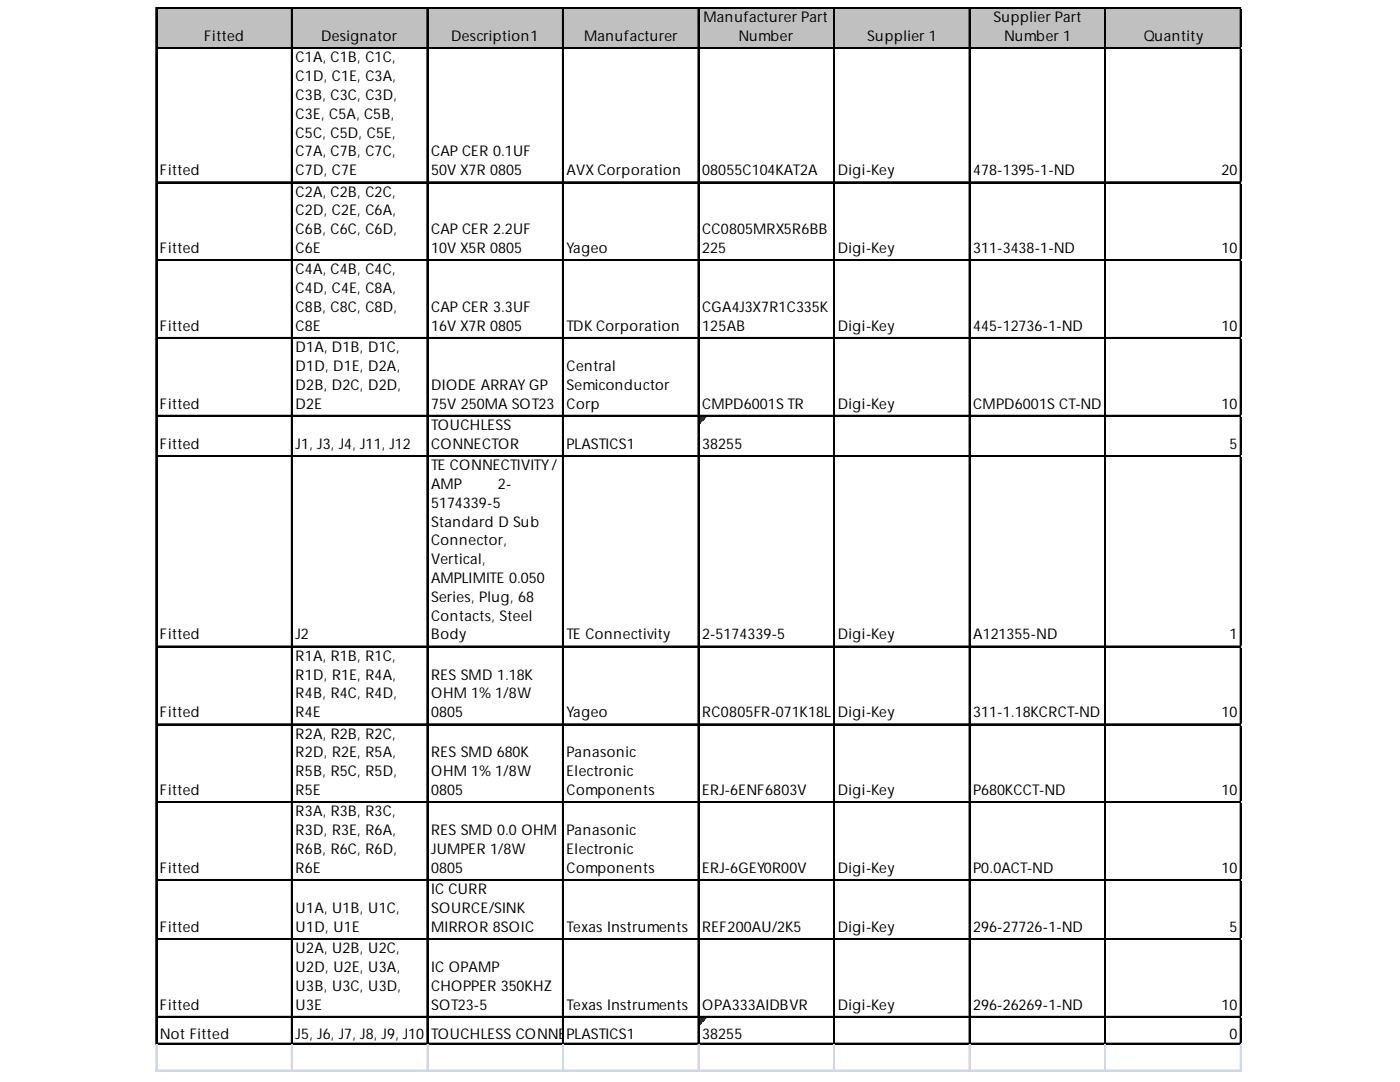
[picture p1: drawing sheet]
<svg xmlns="http://www.w3.org/2000/svg" width="279mm" height="216mm" viewBox="0 0 279 216" stroke-linecap="round" stroke-linejoin="round" font-family="sans-serif">
<defs><g id="words">
<g font-size="2.9">
<text x="140.4" y="4.4">Manufacturer Part</text>
<text x="198.3" y="4.4">Supplier Part</text>
<text x="40.8" y="8.2">Fitted</text>
<text x="64.1" y="8.2">Designator</text>
<text x="90" y="8.2">Description1</text>
<text x="116.6" y="8.2">Manufacturer</text>
<text x="147.4" y="8.2">Number</text>
<text x="173.1" y="8.2">Supplier 1</text>
<text x="200.4" y="8.2">Number 1</text>
<text x="228.2" y="8.2">Quantity</text>
<text x="59" y="12.4">C1A, C1B, C1C,</text>
<text x="59" y="16.2">C1D, C1E, C3A,</text>
<text x="59" y="19.9">C3B, C3C, C3D,</text>
<text x="59" y="23.7">C3E, C5A, C5B,</text>
<text x="59" y="27.4">C5C, C5D, C5E,</text>
<text x="31.9" y="34.9">Fitted</text>
<text x="59" y="31.2">C7A, C7B, C7C,</text>
<text x="59" y="34.9">C7D, C7E</text>
<text x="86" y="31.2">CAP CER 0.1UF</text>
<text x="86" y="34.9">50V X7R 0805</text>
<text x="113.1" y="34.9">AVX Corporation</text>
<text x="140.1" y="34.9">08055C104KAT2A</text>
<text x="167.2" y="34.9">Digi-Key</text>
<text x="194.2" y="34.9">478-1395-1-ND</text>
<text x="243.8" y="34.9">20</text>
<text x="59" y="39.2">C2A, C2B, C2C,</text>
<text x="59" y="43">C2D, C2E, C6A,</text>
<text x="59" y="46.7">C6B, C6C, C6D,</text>
<text x="86" y="46.7">CAP CER 2.2UF</text>
<text x="140.1" y="46.7">CC0805MRX5R6BB</text>
<text x="31.9" y="50.5">Fitted</text>
<text x="59" y="50.5">C6E</text>
<text x="86" y="50.5">10V X5R 0805</text>
<text x="113.1" y="50.5">Yageo</text>
<text x="140.1" y="50.5">225</text>
<text x="167.2" y="50.5">Digi-Key</text>
<text x="194.2" y="50.5">311-3438-1-ND</text>
<text x="243.8" y="50.5">10</text>
<text x="59" y="54.7">C4A, C4B, C4C,</text>
<text x="59" y="58.5">C4D, C4E, C8A,</text>
<text x="31.9" y="66">Fitted</text>
<text x="59" y="62.2">C8B, C8C, C8D,</text>
<text x="59" y="66">C8E</text>
<text x="86" y="62.2">CAP CER 3.3UF</text>
<text x="86" y="66">16V X7R 0805</text>
<text x="113.1" y="66">TDK Corporation</text>
<text x="140.1" y="62.2">CGA4J3X7R1C335K</text>
<text x="140.1" y="66">125AB</text>
<text x="167.2" y="66">Digi-Key</text>
<text x="194.2" y="66">445-12736-1-ND</text>
<text x="243.8" y="66">10</text>
<text x="59" y="70.3">D1A, D1B, D1C,</text>
<text x="59" y="74">D1D, D1E, D2A,</text>
<text x="59" y="77.8">D2B, D2C, D2D,</text>
<text x="86" y="77.8">DIODE ARRAY GP</text>
<text x="113.1" y="74">Central</text>
<text x="113.1" y="77.8">Semiconductor</text>
<text x="31.9" y="81.5">Fitted</text>
<text x="59" y="81.5">D2E</text>
<text x="86" y="81.5">75V 250MA SOT23</text>
<text x="113.1" y="81.5">Corp</text>
<text x="140.1" y="81.5">CMPD6001S TR</text>
<text x="167.2" y="81.5">Digi-Key</text>
<text x="194.2" y="81.5">CMPD6001S CT-ND</text>
<text x="243.8" y="81.5">10</text>
<text x="31.9" y="89.6">Fitted</text>
<text x="59" y="89.6">J1, J3, J4, J11, J12</text>
<text x="86" y="85.8">TOUCHLESS</text>
<text x="86" y="89.6">CONNECTOR</text>
<text x="113.1" y="89.6">PLASTICS1</text>
<text x="140.1" y="89.6">38255</text>
<text x="245.4" y="89.6">5</text>
<text x="86" y="93.8">TE CONNECTIVITY/</text>
<text x="86" y="97.6">AMP</text>
<text x="86" y="101.3">5174339-5</text>
<text x="99.3" y="97.6">2-</text>
<text x="86" y="105.1">Standard D Sub</text>
<text x="86" y="108.8">Connector,</text>
<text x="86" y="112.6">Vertical,</text>
<text x="86" y="116.3">AMPLIMITE 0.050</text>
<text x="86" y="120.1">Series, Plug, 68</text>
<text x="86" y="123.8">Contacts, Steel</text>
<text x="31.9" y="127.6">Fitted</text>
<text x="59" y="127.6">J2</text>
<text x="59" y="131.8">R1A, R1B, R1C,</text>
<text x="86" y="127.6">Body</text>
<text x="113.1" y="127.6">TE Connectivity</text>
<text x="140.1" y="127.6">2-5174339-5</text>
<text x="167.2" y="127.6">Digi-Key</text>
<text x="194.2" y="127.6">A121355-ND</text>
<text x="245.4" y="127.6">1</text>
<text x="59" y="135.6">R1D, R1E, R4A,</text>
<text x="86" y="135.6">RES SMD 1.18K</text>
<text x="31.9" y="143.1">Fitted</text>
<text x="59" y="139.3">R4B, R4C, R4D,</text>
<text x="59" y="143.1">R4E</text>
<text x="86" y="139.3">OHM 1% 1/8W</text>
<text x="86" y="143.1">0805</text>
<text x="113.1" y="143.1">Yageo</text>
<text x="140.1" y="143.1">RC0805FR-071K18L</text>
<text x="167.2" y="143.1">Digi-Key</text>
<text x="194.2" y="143.1">311-1.18KCRCT-ND</text>
<text x="243.8" y="143.1">10</text>
<text x="59" y="147.4">R2A, R2B, R2C,</text>
<text x="59" y="151.1">R2D, R2E, R5A,</text>
<text x="59" y="154.9">R5B, R5C, R5D,</text>
<text x="86" y="151.1">RES SMD 680K</text>
<text x="86" y="154.9">OHM 1% 1/8W</text>
<text x="113.1" y="151.1">Panasonic</text>
<text x="113.1" y="154.9">Electronic</text>
<text x="31.9" y="158.6">Fitted</text>
<text x="59" y="158.6">R5E</text>
<text x="86" y="158.6">0805</text>
<text x="113.1" y="158.6">Components</text>
<text x="140.1" y="158.6">ERJ-6ENF6803V</text>
<text x="167.2" y="158.6">Digi-Key</text>
<text x="194.2" y="158.6">P680KCCT-ND</text>
<text x="243.8" y="158.6">10</text>
<text x="59" y="162.9">R3A, R3B, R3C,</text>
<text x="59" y="166.7">R3D, R3E, R6A,</text>
<text x="86" y="166.7">RES SMD 0.0 OHM</text>
<text x="113.1" y="166.7">Panasonic</text>
<text x="59" y="170.4">R6B, R6C, R6D,</text>
<text x="86" y="170.4">JUMPER 1/8W</text>
<text x="113.1" y="170.4">Electronic</text>
<text x="31.9" y="174.1">Fitted</text>
<text x="59" y="174.1">R6E</text>
<text x="86" y="174.1">0805</text>
<text x="86" y="178.4">IC CURR</text>
<text x="113.1" y="174.1">Components</text>
<text x="140.1" y="174.1">ERJ-6GEY0R00V</text>
<text x="167.2" y="174.1">Digi-Key</text>
<text x="194.2" y="174.1">P0.0ACT-ND</text>
<text x="243.8" y="174.1">10</text>
<text x="31.9" y="185.9">Fitted</text>
<text x="59" y="182.2">U1A, U1B, U1C,</text>
<text x="59" y="185.9">U1D, U1E</text>
<text x="86" y="182.2">SOURCE/SINK</text>
<text x="86" y="185.9">MIRROR 8SOIC</text>
<text x="113.1" y="185.9">Texas Instruments</text>
<text x="140.1" y="185.9">REF200AU/2K5</text>
<text x="167.2" y="185.9">Digi-Key</text>
<text x="194.2" y="185.9">296-27726-1-ND</text>
<text x="245.4" y="185.9">5</text>
<text x="59" y="190.2">U2A, U2B, U2C,</text>
<text x="59" y="194">U2D, U2E, U3A,</text>
<text x="59" y="197.7">U3B, U3C, U3D,</text>
<text x="86" y="194">IC OPAMP</text>
<text x="86" y="197.7">CHOPPER 350KHZ</text>
<text x="31.9" y="201.5">Fitted</text>
<text x="59" y="201.5">U3E</text>
<text x="86" y="201.5">SOT23-5</text>
<text x="113.1" y="201.5">Texas Instruments</text>
<text x="140.1" y="201.5">OPA333AIDBVR</text>
<text x="167.2" y="201.5">Digi-Key</text>
<text x="194.2" y="201.5">296-26269-1-ND</text>
<text x="243.8" y="201.5">10</text>
<text x="31.9" y="207.3">Not Fitted</text>
<text x="59" y="207.3">J5, J6, J7, J8, J9, J10</text>
<text x="86" y="207.3">TOUCHLESS CONNE</text>
<text x="113.1" y="207.3">CTOR</text>
<text x="113.1" y="207.3">PLASTICS1</text>
<text x="140.1" y="207.3">38255</text>
<text x="245.4" y="207.3">0</text>
</g>
</g></defs>
<path d="M31.3 1.7h216.5v8.1h-216.5z" fill="#c0c0c0"/>
<path d="M139.6 83.2h1.3" fill="none" stroke="#008000" stroke-width=".27"/>
<path d="M139.6 83.2h1.3v.2h-1.3z" fill="#008000"/>
<path d="M139.6 83.4h1.1" fill="none" stroke="#008000" stroke-width=".27"/>
<path d="M139.6 83.4h1.1v.3h-1.1z" fill="#008000"/>
<path d="M139.6 83.7h.8" fill="none" stroke="#008000" stroke-width=".27"/>
<path d="M139.6 83.7h.8v.3h-.8z" fill="#008000"/>
<path d="M139.6 84h.5" fill="none" stroke="#008000" stroke-width=".27"/>
<path d="M139.6 84h.5v.2h-.5z" fill="#008000"/>
<path d="M139.6 84.2h.3" fill="none" stroke="#008000" stroke-width=".27"/>
<path d="M139.6 84.2h.3v.3h-.3z" fill="#008000"/>
<path d="M139.6 203.1h1.3" fill="none" stroke="#008000" stroke-width=".27"/>
<path d="M139.6 203.1h1.3v.3h-1.3z" fill="#008000"/>
<path d="M139.6 203.4h1.1" fill="none" stroke="#008000" stroke-width=".27"/>
<path d="M139.6 203.4h1.1v.2h-1.1z" fill="#008000"/>
<path d="M139.6 203.6h.8" fill="none" stroke="#008000" stroke-width=".27"/>
<path d="M139.6 203.6h.8v.3h-.8z" fill="#008000"/>
<path d="M139.6 203.9h.5" fill="none" stroke="#008000" stroke-width=".27"/>
<path d="M139.6 203.9h.5v.3h-.5z" fill="#008000"/>
<path d="M139.6 204.2h.3" fill="none" stroke="#008000" stroke-width=".27"/>
<path d="M139.6 204.2h.3v.2h-.3z" fill="#008000"/>
<g fill="none" stroke="#000" stroke-width=".27">
<path d="M31.1 1.5v206.9M31.3 1.5v206.9M31.4 1.5h216.4M31.4 1.6h216.4M31.4 9.5h216.4M31.4 9.7h216.4M58.2 1.8v206.6M58.3 1.8v206.6M85.2 1.8v206.6M85.4 1.8v206.6M112.3 1.8v206.6M112.4 1.8v206.6"/>
<path d="M139.3 1.8v206.6M139.5 1.8v206.6M166.4 1.8v206.6M166.5 1.8v206.6M193.4 1.8v206.6M193.6 1.8v206.6M220.5 1.8v206.6M220.6 1.8v206.6M247.5 1.8v206.6M247.7 1.8v206.6M31.4 36.3h216.4M31.4 36.4h216.4"/>
<path d="M31.4 51.8h216.4M31.4 52h216.4M31.4 67.4h216.4M31.4 67.5h216.4M31.4 82.9h216.4M31.4 83h216.4M31.4 90.9h216.4M31.4 91.1h216.4M31.4 128.9h216.4M31.4 129.1h216.4M31.4 144.5h216.4M31.4 144.6h216.4"/>
<path d="M31.4 160h216.4M31.4 160.1h216.4M31.4 175.5h216.4M31.4 175.7h216.4M31.4 187.3h216.4M31.4 187.4h216.4M31.4 202.8h216.4M31.4 203h216.4M31.4 208.2h216.4M31.4 208.3h216.4"/>
</g>
<g fill="none" stroke="#d0d7e5" stroke-width=".27">
<path d="M247.8 1.5h.1M31.1 208.4v5.5M31.3 208.4v5.5M58.2 208.4v5.5M58.3 208.4v5.5M85.2 208.4v5.5M85.4 208.4v5.5M112.3 208.4v5.5M112.4 208.4v5.5M139.3 208.4v5.5M139.5 208.4v5.5M166.4 208.4v5.5"/>
<path d="M166.5 208.4v5.5M193.4 208.4v5.5M193.6 208.4v5.5M220.5 208.4v5.5M220.6 208.4v5.5M247.5 208.4v5.5M247.7 208.4v5.5"/>
</g>
<path d="M247.8 1.5l.1 .3z" fill="#d0d7e5"/>
<path d="M247.8 9.5h.1" fill="none" stroke="#d0d7e5" stroke-width=".27"/>
<path d="M247.8 9.5l.1 .3z" fill="#d0d7e5"/>
<path d="M247.8 36.3h.1" fill="none" stroke="#d0d7e5" stroke-width=".27"/>
<path d="M247.8 36.3l.1 .3z" fill="#d0d7e5"/>
<path d="M247.8 51.8h.1" fill="none" stroke="#d0d7e5" stroke-width=".27"/>
<path d="M247.8 51.8l.1 .3z" fill="#d0d7e5"/>
<path d="M247.8 67.4h.1" fill="none" stroke="#d0d7e5" stroke-width=".27"/>
<path d="M247.8 67.4l.1 .2z" fill="#d0d7e5"/>
<path d="M247.8 82.9h.1" fill="none" stroke="#d0d7e5" stroke-width=".27"/>
<path d="M247.8 82.9l.1 .3z" fill="#d0d7e5"/>
<path d="M247.8 90.9h.1" fill="none" stroke="#d0d7e5" stroke-width=".27"/>
<path d="M247.8 90.9l.1 .3z" fill="#d0d7e5"/>
<path d="M247.8 128.9h.1" fill="none" stroke="#d0d7e5" stroke-width=".27"/>
<path d="M247.8 128.9l.1 .3z" fill="#d0d7e5"/>
<path d="M247.8 144.5h.1" fill="none" stroke="#d0d7e5" stroke-width=".27"/>
<path d="M247.8 144.5l.1 .2z" fill="#d0d7e5"/>
<path d="M247.8 160h.1" fill="none" stroke="#d0d7e5" stroke-width=".27"/>
<path d="M247.8 160l.1 .3z" fill="#d0d7e5"/>
<path d="M247.8 175.5h.1" fill="none" stroke="#d0d7e5" stroke-width=".27"/>
<path d="M247.8 175.5l.1 .3z" fill="#d0d7e5"/>
<path d="M247.8 187.3h.1" fill="none" stroke="#d0d7e5" stroke-width=".27"/>
<path d="M247.8 187.3l.1 .3z" fill="#d0d7e5"/>
<path d="M247.8 202.8h.1" fill="none" stroke="#d0d7e5" stroke-width=".27"/>
<path d="M247.8 202.8l.1 .3z" fill="#d0d7e5"/>
<path d="M247.8 208.2h.1" fill="none" stroke="#d0d7e5" stroke-width=".27"/>
<path d="M247.8 208.2l.1 .2z" fill="#d0d7e5"/>
<path d="M31.1 213.5h216.8M31.1 213.7h216.8" fill="none" stroke="#d0d7e5" stroke-width=".27"/>
<use href="#words"/>
</svg>
